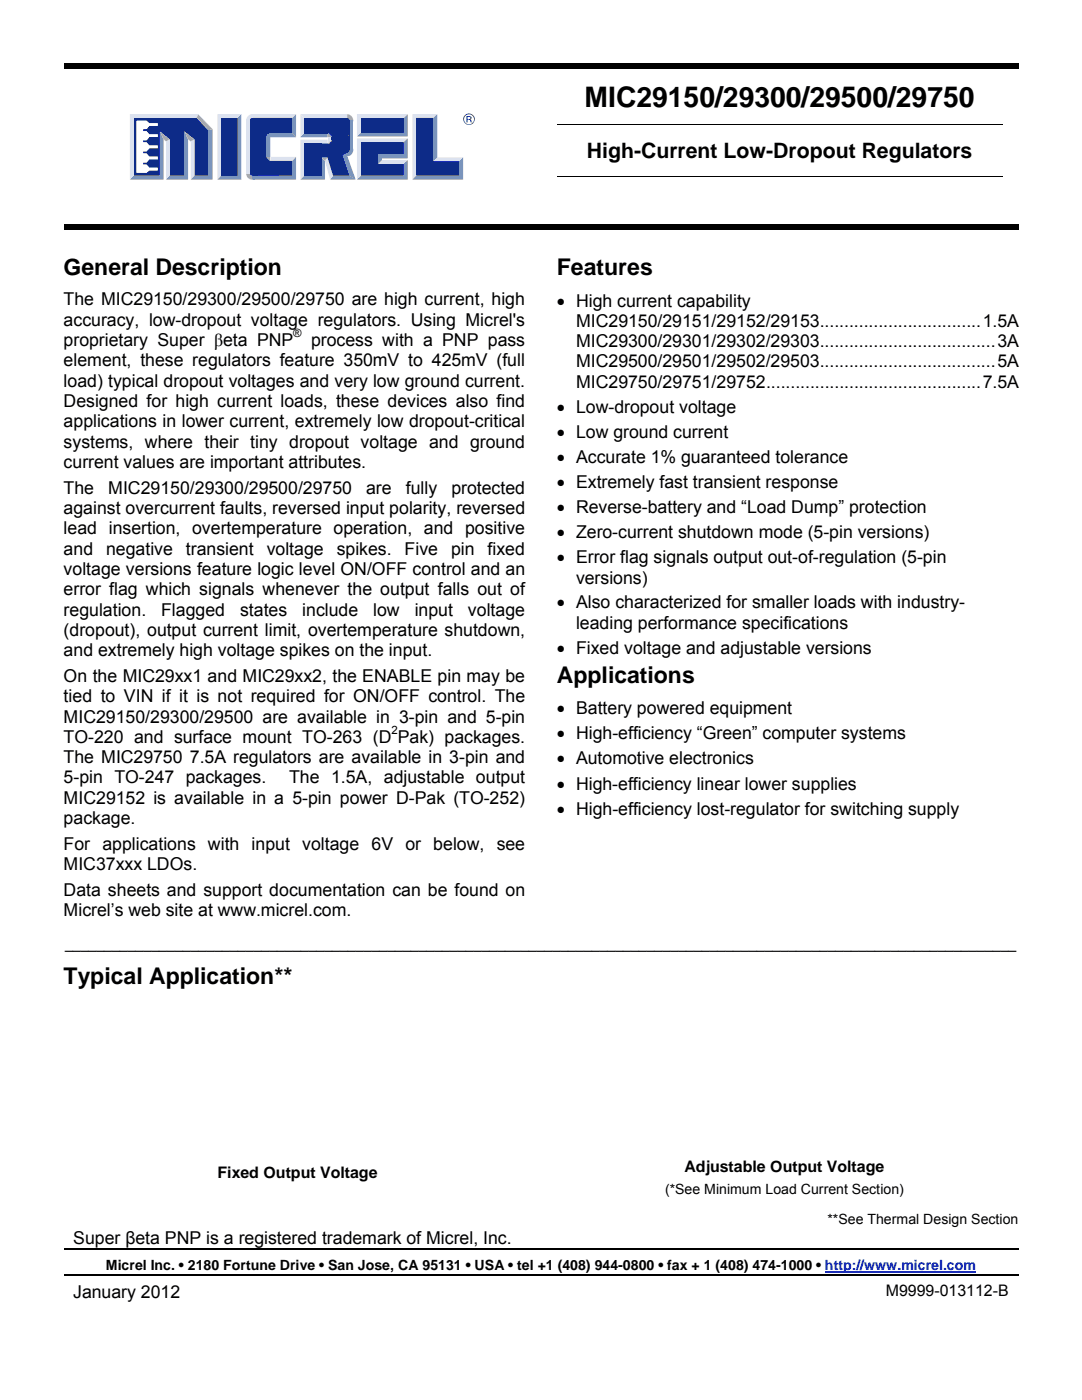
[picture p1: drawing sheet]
<svg xmlns="http://www.w3.org/2000/svg" width="216mm" height="279mm" viewBox="0 0 216 279" stroke-linecap="round" stroke-linejoin="round" font-family="sans-serif">
<defs><g id="words">
<text font-size="5.7" x="116.6" y="21.3">MIC29150/29300/29500/29750</text>
<g font-size="4.6">
<text x="12.7" y="54.9">General Description</text>
<text x="111.1" y="54.9">Features</text>
<text x="111.1" y="136.3">Applications</text>
<text x="12.7" y="196.4">Typical Application**</text>
</g>
<text font-size="4.2" x="117.1" y="31.6">High-Current Low-Dropout Regulators</text>
<g font-size="3.5">
<text x="12.7" y="60.9">The MIC29150/29300/29500/29750 are high current, high</text>
<text x="12.7" y="65">accuracy, low-dropout voltage regulators. Using Micrel's</text>
<text x="111.1" y="61.2">• High current capability</text>
<text x="114.9" y="65.2">MIC29150/29151/29152/29153................................. 1.5A</text>
<text x="12.7" y="69">proprietary Super βeta PNP</text>
<text x="62.1" y="69">process with a PNP pass</text>
<text x="114.9" y="69.3">MIC29300/29301/29302/29303.................................... 3A</text>
<text x="12.7" y="73.1">element, these regulators feature 350mV to 425mV (full</text>
<text x="12.7" y="77.2">load) typical dropout voltages and very low ground current.</text>
<text x="114.9" y="73.3">MIC29500/29501/29502/29503.................................... 5A</text>
<text x="114.9" y="77.4">MIC29750/29751/29752............................................ 7.5A</text>
<text x="12.7" y="81.2">Designed for high current loads, these devices also find</text>
<text x="111.1" y="82.4">• Low-dropout voltage</text>
<text x="12.7" y="85.3">applications in lower current, extremely low dropout-critical</text>
<text x="12.7" y="89.3">systems, where their tiny dropout voltage and ground</text>
<text x="111.1" y="87.4">• Low ground current</text>
<text x="12.7" y="93.4">current values are important attributes.</text>
<text x="111.1" y="92.4">• Accurate 1% guaranteed tolerance</text>
<text x="12.7" y="98.5">The</text>
<text x="21.6" y="98.5">MIC29150/29300/29500/29750</text>
<text x="73.1" y="98.5">are</text>
<text x="81" y="98.5">fully</text>
<text x="90.1" y="98.5">protected</text>
<text x="111.1" y="97.4">• Extremely fast transient response</text>
<text x="12.7" y="102.6">against overcurrent faults, reversed input polarity, reversed</text>
<text x="12.7" y="106.6">lead insertion, overtemperature operation, and positive</text>
<text x="111.1" y="102.4">• Reverse-battery and “Load Dump” protection</text>
<text x="111.1" y="107.4">• Zero-current shutdown mode (5-pin versions)</text>
<text x="12.7" y="110.7">and</text>
<text x="21.2" y="110.7">negative</text>
<text x="37.1" y="110.7">transient</text>
<text x="53.2" y="110.7">voltage</text>
<text x="67.2" y="110.7">spikes.</text>
<text x="80.7" y="110.7">Five</text>
<text x="90" y="110.7">pin</text>
<text x="97.3" y="110.7">fixed</text>
<text x="111.1" y="112.4">• Error flag signals output out-of-regulation (5-pin</text>
<text x="12.7" y="114.7">voltage versions feature logic level ON/OFF control and an</text>
<text x="12.7" y="118.8">error flag which signals whenever the output falls out of</text>
<text x="114.9" y="116.5">versions)</text>
<text x="12.7" y="122.9">regulation.</text>
<text x="32.2" y="122.9">Flagged</text>
<text x="47.9" y="122.9">states</text>
<text x="60.3" y="122.9">include</text>
<text x="74.5" y="122.9">low</text>
<text x="82.7" y="122.9">input</text>
<text x="93.4" y="122.9">voltage</text>
<text x="111.1" y="121.4">• Also characterized for smaller loads with industry-</text>
<text x="114.9" y="125.5">leading performance specifications</text>
<text x="12.7" y="126.9">(dropout), output current limit, overtemperature shutdown,</text>
<text x="12.7" y="131">and extremely high voltage spikes on the input.</text>
<text x="111.1" y="130.5">• Fixed voltage and adjustable versions</text>
<text x="12.7" y="136.1">On the MIC29xx1 and MIC29xx2, the ENABLE pin may be</text>
<text x="12.7" y="140.1">tied to VIN if it is not required for ON/OFF control. The</text>
<text x="111.1" y="142.6">• Battery powered equipment</text>
<text x="12.7" y="144.2">MIC29150/29300/29500 are available in 3-pin and 5-pin</text>
<text x="12.7" y="148.3">TO-220 and surface mount TO-263 (D Pak) packages.</text>
<text x="111.1" y="147.6">• High-efficiency “Green” computer systems</text>
<text x="12.7" y="152.3">The MIC29750 7.5A regulators are available in 3-pin and</text>
<text x="111.1" y="152.5">• Automotive electronics</text>
<text x="12.7" y="156.4">5-pin TO-247 packages.</text>
<text x="12.7" y="160.4">MIC29152 is available in a 5-pin power D-Pak (TO-252)</text>
<text x="57.7" y="156.4">The 1.5A, adjustable output</text>
<text x="111.1" y="157.6">• High-efficiency linear lower supplies</text>
<text x="12.7" y="164.5">package.</text>
<text x="111.1" y="162.6">• High-efficiency lost-regulator for switching supply</text>
<text x="12.7" y="169.6">For applications with input voltage 6V or below, see</text>
<text x="12.7" y="173.7">MIC37xxx LDOs.</text>
<text x="12.7" y="178.8">Data sheets and support documentation can be found on</text>
<text x="12.7" y="182.8">Micrel’s web site at www.micrel.com.</text>
<text x="14.6" y="248.2">Super βeta PNP is a registered trademark of Micrel, Inc.</text>
<text x="14.6" y="259">January 2012</text>
</g>
<g font-size="3.2">
<text x="136.6" y="234">Adjustable Output Voltage</text>
<text x="43.4" y="235">Fixed Output Voltage</text>
<text x="176.8" y="258.7">M9999-013112-B</text>
</g>
<g font-size="2.8">
<text x="13" y="189.4">_________________________________________________________________________________________________________________________</text>
<text x="132.7" y="238.4">(*See Minimum Load Current Section)</text>
<text x="165.1" y="244.3">**See Thermal Design Section</text>
<text x="21.1" y="253.4">Micrel Inc. • 2180 Fortune Drive • San Jose, CA 95131 • USA • tel +1 (408) 944-0800 • fax + 1 (408) 474-1000 • http://www.micrel.com</text>
</g>
<g font-size="2.3">
<text x="58.5" y="67.3">®</text>
<text x="78.1" y="146.5">2</text>
</g>
</g></defs>
<g fill="#97add2">
<circle cx="69.2" cy="24" r="1.24"/>
<circle cx="50.4" cy="34.6" r="1.23"/>
</g>
<g fill="#dce2ef">
<path d="M82.3 22.8h4.9l-.7 .7h-3.5v11.6l-.7 .8z"/>
<path d="M43.4 22.8h4.8l-.8 .7h-3.3v11.6l-.7 .8z"/>
<path d="M53.9 31.3h5.2l-.8 .8h-4.4z"/>
<path d="M50.4 22.8h8.7l-.8 .7h-7.9z"/>
<path d="M49.1 24h.8v10.6h-.8z"/>
<circle cx="50.4" cy="24" r="1.25"/>
</g>
<path d="M53.2 31.3h.7v.8h-.7z" fill="#97add2"/>
<g fill="#0d2b88">
<path d="M72 23.5h8.6v3h-8.6z"/>
<path d="M72 28.3h8.6v2.5h-5.1v1.9h5.1v2.4h-8.6z"/>
<path d="M44.1 23.5h3.3v11.6h-3.3z"/>
</g>
<path d="M83 23.5h3.5v8.7h5.2v2.9h-8.7z" fill="#0d2b88"/>
<path d="M86.5 32.2l.7-.8h5.2l-.7 .8z" fill="#dce2ef"/>
<g fill="#7695c5">
<path d="M86.5 23.5l.7-.7v8.6l-.7 .8z"/>
<path d="M91.7 32.2l.7-.8v4.5l-.7-.8z"/>
<path d="M83 35.1h8.7l.7 .8h-10.1z"/>
</g>
<g fill="#dce2ef">
<path d="M71.2 22.8h10.2l-.8 .7h-8.6v3l-.8 .7z"/>
<path d="M71.2 27.6h10.2l-.8 .7h-8.6v6.8l-.8 .8z"/>
<path d="M75.5 32.7l.7-.8h5.2l-.8 .8z"/>
</g>
<g fill="#7695c5">
<path d="M71.2 27.2l.8-.7h8.6v-3l.8-.7v4.4z"/>
<path d="M75.5 30.8h5.1v-2.5l.8-.7v4h-5.2v.3l-.7 .8z"/>
<path d="M71.2 35.9l.8-.8h8.6v-2.4l.8-.8v4z"/>
<path d="M47.4 23.5l.8-.7v13.1h-4.8l.7-.8h3.3z"/>
</g>
<path d="M26.7 23.5h12.5l2.4 2.5v9.1h-2.8v-7.3l-2-1.6v8.9h-2.9v-7.3l-2-1.6v8.9h-5.2z" fill="#0d2b88"/>
<g fill="#dce2ef">
<path d="M25.9 22.8h13.6l-.3 .7h-12.5v11.6l-.8 .8z"/>
<path d="M38.1 28.2l.7-.4v7.3l-.7 .8z"/>
<path d="M33.1 28.2l.8-.4v7.3l-.8 .8z"/>
</g>
<g fill="#7695c5">
<path d="M31.9 26.2l.7 1.6v8.1h-6.7l.8-.8h5.2z"/>
<path d="M36.8 26.2l.7 1.6v8.1h-4.4l.8-.8h2.9z"/>
<path d="M41.6 26l.8-.2v10.1h-4.3l.7-.8h2.8z"/>
</g>
<g fill="#97add2">
<path d="M39.5 22.8l2.9 3-.8 .2-2.4-2.5z"/>
<path d="M31.9 26.2l2 1.6-.8 .4-.5-.4z"/>
<path d="M36.8 26.2l2 1.6-.7 .4-.6-.4z"/>
</g>
<g fill="#7695c5">
<path d="M59.1 31.3v4.6l-.8-.8v-3z"/>
<path d="M50.4 35l7.9 .1 .8 .8h-8.7z"/>
</g>
<path d="M50 23.7l.4-.2h7.9v3.1h-4.4a.75 .75 0 0 0-.7 .6v4.4l.5 .4 .2 .1h4.4v3h-7.9l-.5-.3v-10.9z" fill="#0d2b88"/>
<g fill="#7695c5">
<path d="M53.4 26.8l.5-.2h4.4l.8 .8h-5.2v3.9h-.7v-3.9z"/>
<path d="M59.1 22.8v4.6l-.8-.8v-3.1z"/>
<path d="M60.7 35.1h3.4l.8 .8h-5z"/>
<path d="M66.5 35.1h3.2l1.3 .8h-5.1z"/>
<path d="M64.1 31.4l.8 .8v3.7l-.8-.8z"/>
</g>
<g fill="#dce2ef">
<path d="M59.9 22.8l.8 .7v3.1l-.8 .8z"/>
<path d="M59.9 27.9l.8 .8v6.4l-.8 .8z"/>
<path d="M59.9 27.9h5.5v.8h-4.7z"/>
<path d="M59.9 22.8h9.4v.7h-8.6z"/>
<path d="M65.3 31.4l1.2 3.7-.6 .8-1-3.7z"/>
</g>
<path d="M64.1 31.4h1.2l-.4 .8z" fill="#97add2"/>
<path d="M59.9 27.4l.8-.8h4.7v.8z" fill="#7695c5"/>
<path d="M65.4 27.4h.7v.5h-.7z" fill="#dce2ef"/>
<path d="M60.7 28.7h3.4v6.4h-3.4z" fill="#0d2b88"/>
<path d="M68.4 29a1.26 1.26 0 0 1 2.1 .7 1.26 1.26 0 0 1-1.7 1.5 1.19 1.19 0 0 1-.9-1 1.19 1.19 0 0 1 .5-1.2z" fill="#7695c5"/>
<circle cx="69.2" cy="30" r=".49" fill="#0d2b88"/>
<path d="M68.4 30.9l.9 .3 1.7 4.7-1.3-.8z" fill="#7695c5"/>
<path d="M69.7 24h.8v5.9h-.8z" fill="#7695c5"/>
<path d="M60.7 23.5h8.6v3.1h-8.6z" fill="#0d2b88"/>
<path d="M66.1 24h3.6v5.9h-3.6z" fill="#0d2b88"/>
<g fill="#0d2b88">
<path d="M63.8 28.7h4.6v2.2l1.3 4.2h-3.2l-1.2-3.7h-1.5z"/>
<path d="M68.4 29.9h.9l.2 .5-1.1 .5z"/>
</g>
<path d="M65.4 27.9h.7v.8h-.7z" fill="#dce2ef"/>
<path d="M65.4 28.6a.72 .72 0 0 0 .7-.7l.2 .9z" fill="#0d2b88"/>
<path d="M65.4 26.6h.7v.8h-.7z" fill="#97add2"/>
<g fill="#0d2b88">
<path d="M65.4 26.6l.9-.1-.2 .9a.72 .72 0 0 0-.7-.8z"/>
<circle cx="69.3" cy="24" r=".49"/>
</g>
<path d="M27.2 24.1h2.1l.5 .5h1.7v.5h-1.7l-.5 .7h-.7v.4h.7l.5 .6h1.7v.5h-1.7l-.5 .7h-.7v.4h.7l.5 .6h1.7v.6h-1.7l-.5 .6h-.7v.4h.7l.5 .7h1.7v.5h-1.7l-.5 .6h-.7v.5h.7l.5 .6h1.7v.5h-1.7l-.5 .5h-2.1z" fill="#fff"/>
<path d="M92.5 23.8a1.14 1.14 0 0 1 2.2 0 1.14 1.14 0 0 1-2.2 0zM92.6 23.8a1 1 0 0 0 2 0 1 1 0 0 0-2 0zM93.1 23.2l.9 .1v.5l-.2 .1 .2 .1 .1 .4h-.2l-.1-.4-.3-.1h-.2v.5h-.2zM93.3 23.3v.5l.5-.1v-.3z" fill="#0d2b88"/>
<path d="M111.1 24.9h88.9M111.1 35.3h88.9" fill="none" stroke="#000" stroke-width=".2"/>
<path d="M12.7 12.7h190.5v1.1h-190.5zM12.7 44.7h190.5v1.1h-190.5z" fill="#000"/>
<path d="M164.6 253.8h30.1" fill="none" stroke="#00f" stroke-width=".3"/>
<path d="M12.7 249.2h190.5M12.7 254.5h190.5" fill="none" stroke="#000" stroke-width=".34"/>
<use href="#words"/>
</svg>
